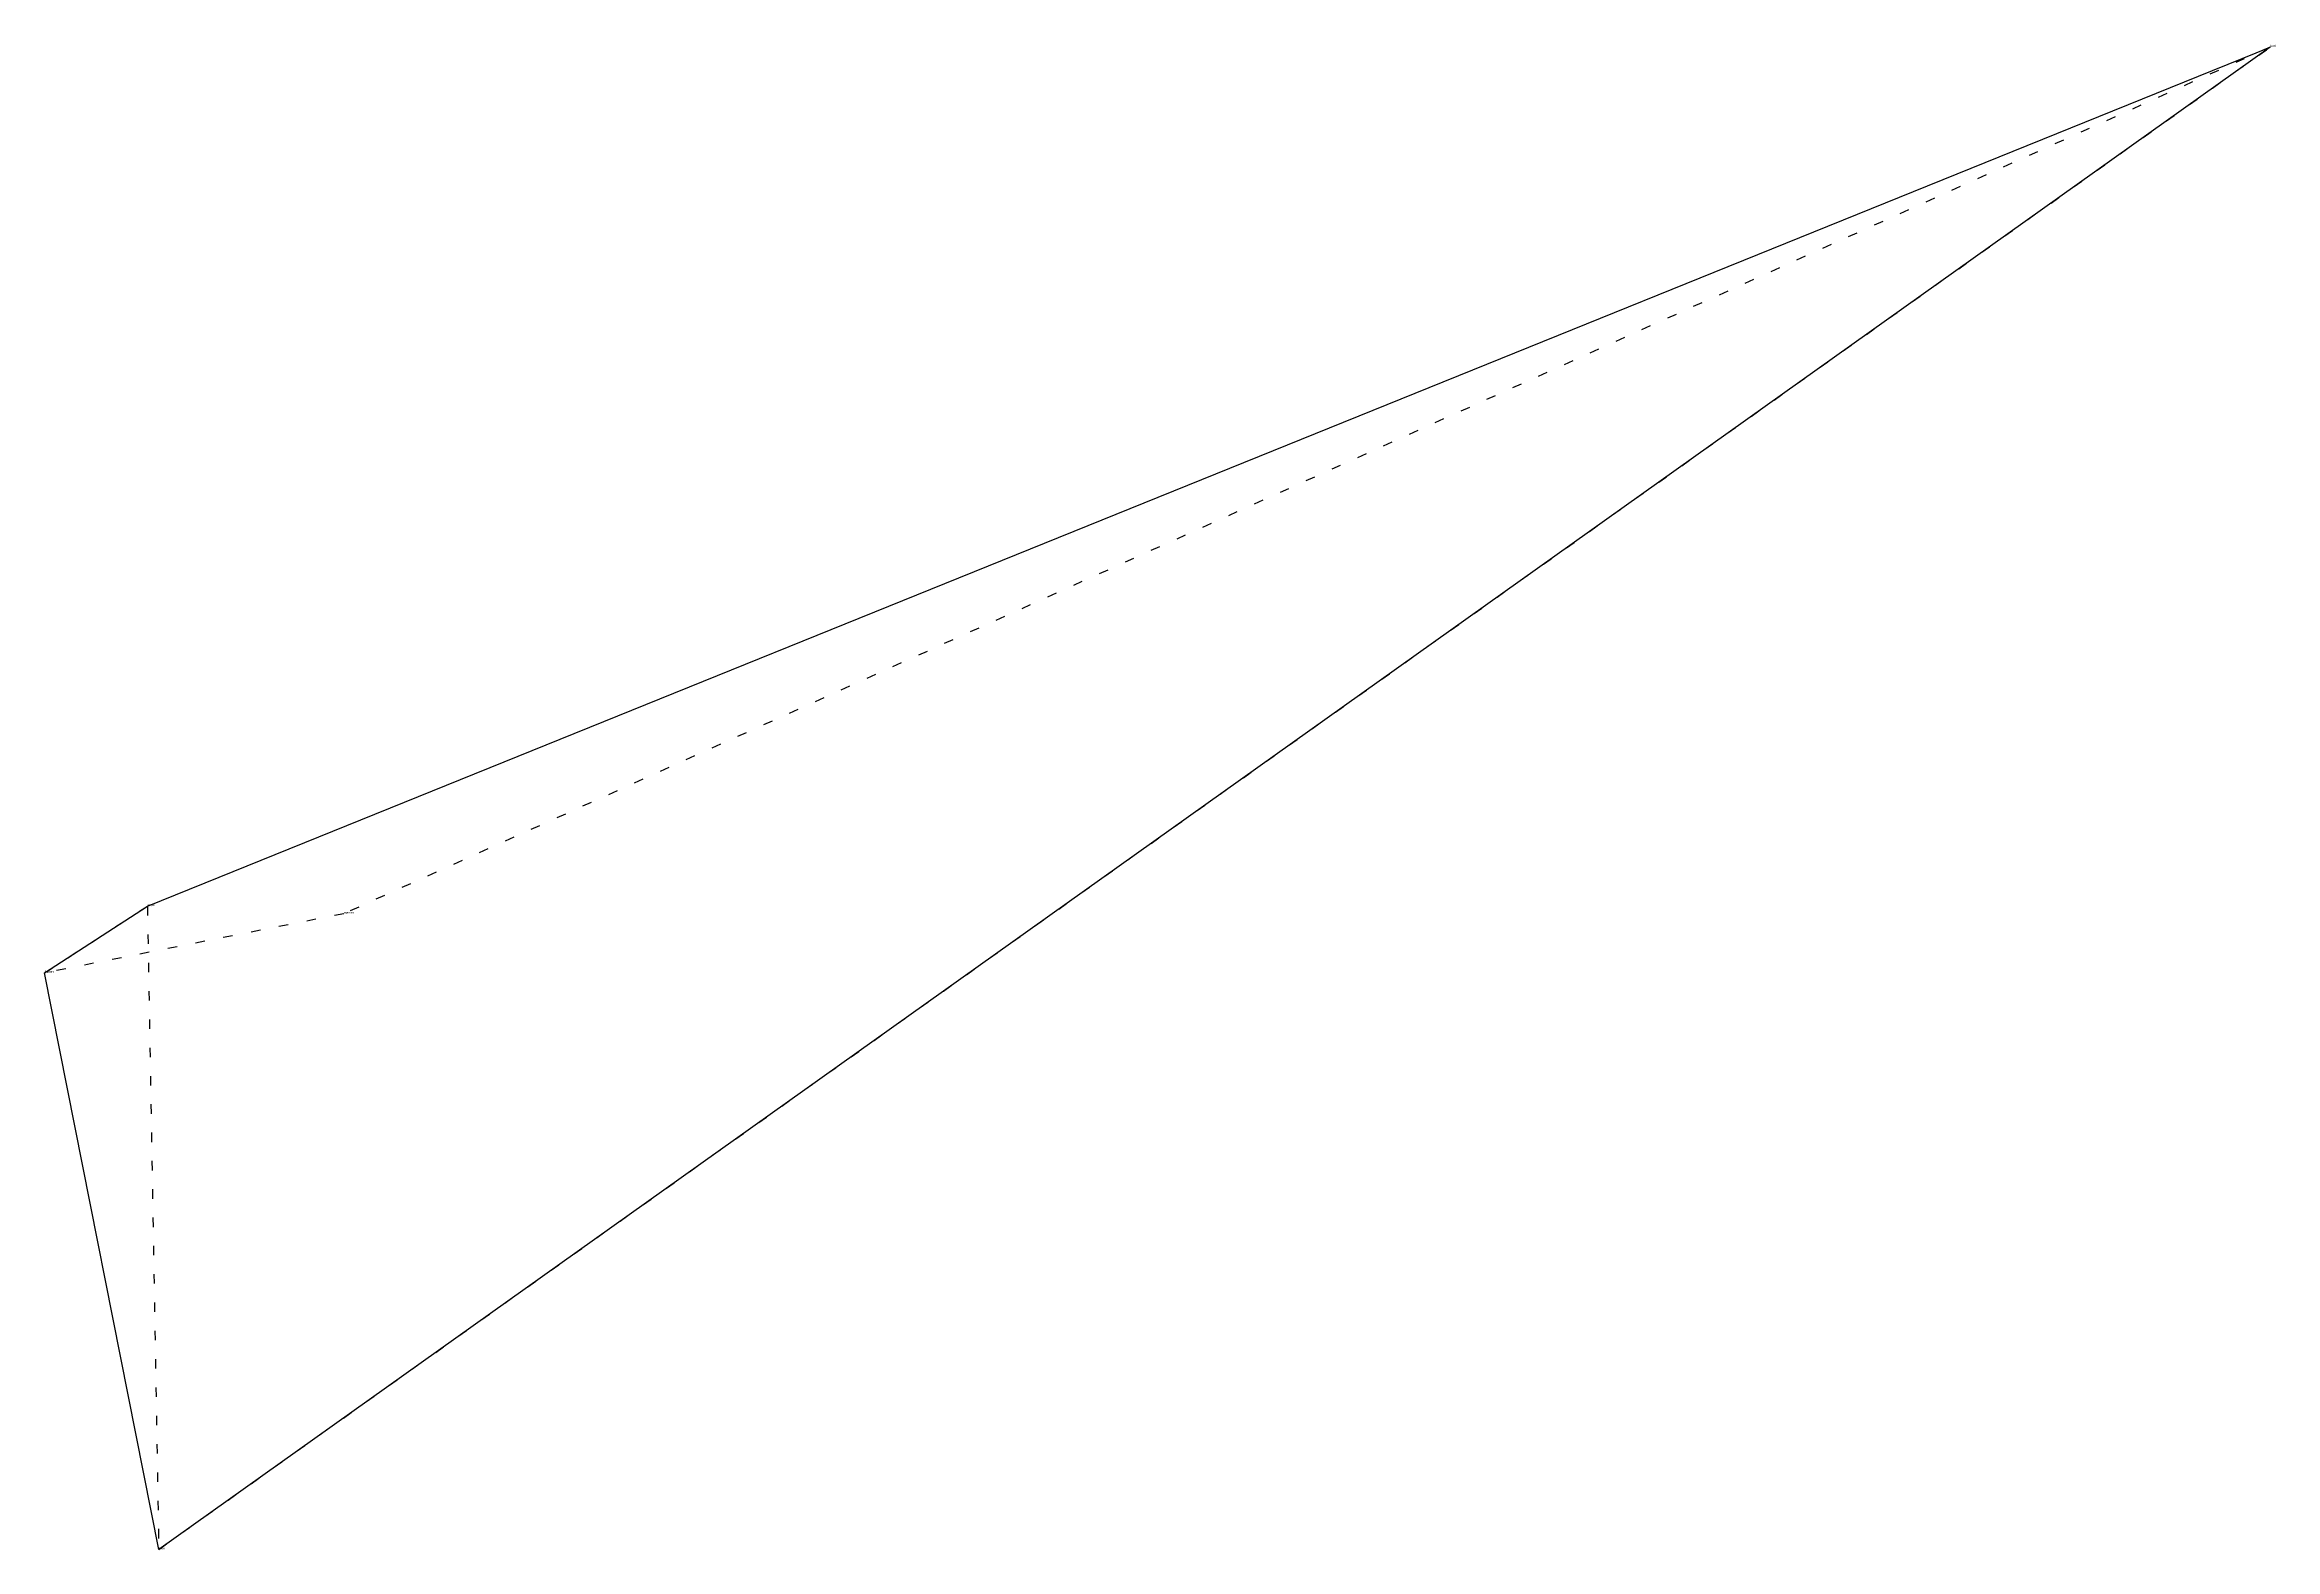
# Model space of a CAD drawing. Extents: x -0.1 to 23.5, y -6.3 to 9.6.
import ezdxf

# ---------------------------------------------------------------- set-up
doc = ezdxf.new("R2010")
doc.units = 0
doc.linetypes.add('DOT', pattern=[0.2, 0, -0.2])
doc.layers.add('TEXT', color=1, linetype='CONTINUOUS')
doc.styles.get("Standard").update_dxf_attribs({"font": 'arial.ttf'})

msp = doc.modelspace()

# ---------------------------------------------------------------- linework, layer by layer
at = {"layer": 'INTERNAL', "linetype": 'DOT'}
msp.add_polyline3d([(23.473, 9.582, 0), (3.069, 0.4, 0), (-0.099, -0.226, 0), (0.989, 0.481, 0), (1.11, -6.334, 0), (23.473, 9.582, 0)], close=True, dxfattribs=at)
at = {"layer": 'OUTLINE', "linetype": 'CONTINUOUS'}
msp.add_polyline3d([(1.11, -6.334, 0), (-0.099, -0.226, 0), (0.989, 0.481, 0), (23.473, 9.582, 0), (1.11, -6.334, 0)], close=True, dxfattribs=at)

# ---------------------------------------------------------------- texts
at = {"layer": 'TEXT'}
for s, p in [('lord', (23.473, 9.582)), ('arise', (0.989, 0.481)), ('master', (3.069, 0.4)), ('thither', (-0.099, -0.226)), ('men', (1.11, -6.334))]:
    msp.add_text(s, height=0.025, dxfattribs=at).set_placement(p)

doc.saveas('drawing.dxf')
